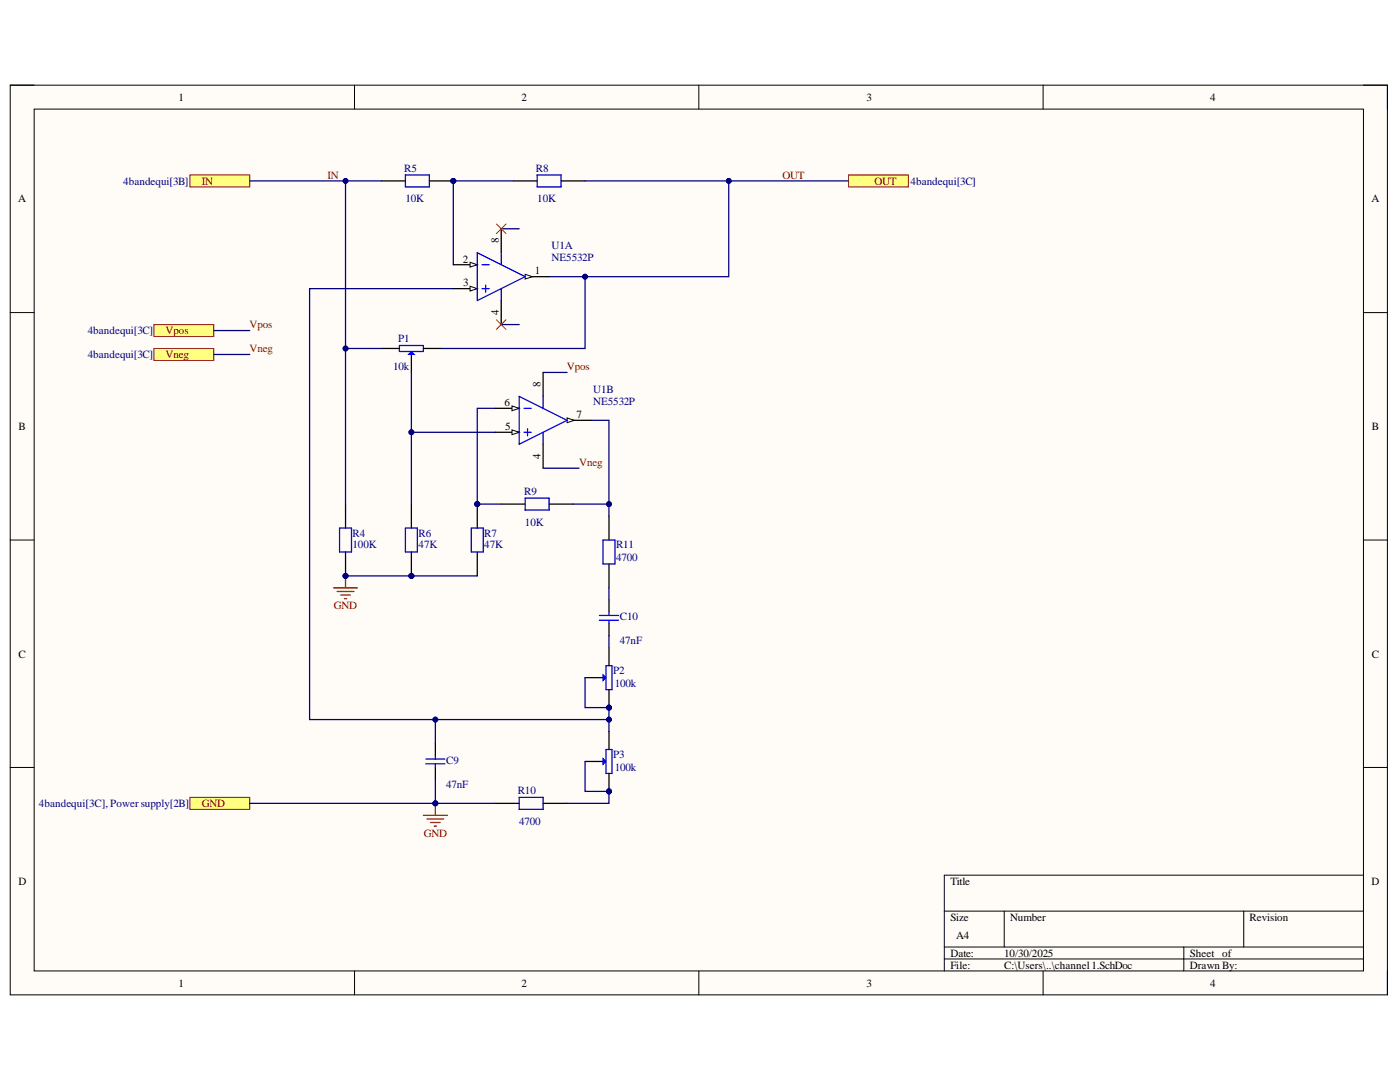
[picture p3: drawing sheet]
<svg xmlns="http://www.w3.org/2000/svg" width="279mm" height="216mm" viewBox="0 0 279 216" stroke-linecap="round" stroke-linejoin="round" font-family="sans-serif">
<defs><g id="words">
<g font-size="2.2">
<text x="35.6" y="20.1">1</text>
<text x="104.1" y="20.1">2</text>
<text x="172.9" y="20.1">3</text>
<text x="241.5" y="20.1">4</text>
<text x="3.6" y="40.4">A</text>
<text x="273.7" y="40.4">A</text>
<text x="92.3" y="52.4">2</text>
<text x="99.5" y="48.5" transform="rotate(-90 99.5 48.5)">8</text>
<text x="92.4" y="57.1">3</text>
<text x="106.7" y="54.8">1</text>
<text x="99.5" y="62.9" transform="rotate(-90 99.5 62.9)">4</text>
<text x="107.9" y="77.2" transform="rotate(-90 107.9 77.2)">8</text>
<text x="100.7" y="81.1">6</text>
<text x="115.1" y="83.4">7</text>
<text x="3.7" y="85.8">B</text>
<text x="100.8" y="85.8">5</text>
<text x="273.8" y="85.8">B</text>
<text x="107.9" y="91.5" transform="rotate(-90 107.9 91.5)">4</text>
<text x="3.7" y="131.2">C</text>
<text x="273.8" y="131.2">C</text>
<text x="3.7" y="176.6">D</text>
<text x="189.7" y="176.6">Title</text>
<text x="273.7" y="176.6">D</text>
<text x="189.7" y="183.7">Size</text>
<text x="201.6" y="183.7">Number</text>
<text x="249.4" y="183.7">Revision</text>
<text x="189.7" y="190.9">Date:</text>
<text x="190.8" y="187.4">A4</text>
<text x="200.4" y="190.9">10/30/2025</text>
<text x="237.4" y="190.9">Sheet of</text>
<text x="35.6" y="196.9">1</text>
<text x="104.1" y="196.9">2</text>
<text x="172.9" y="196.9">3</text>
<text x="189.7" y="193.3">File:</text>
<text x="200.4" y="193.3">C:\Users\..\channel1.SchDoc</text>
<text x="237.4" y="193.3">Drawn By:</text>
<text x="241.5" y="196.9">4</text>
</g>
<g font-size="2.2" fill="#800000">
<text x="65.4" y="35.7">IN</text>
<text x="156.2" y="35.7">OUT</text>
<text x="40.2" y="36.9">IN</text>
<text x="174.5" y="36.9">OUT</text>
<text x="49.8" y="65.5">Vpos</text>
<text x="33.1" y="66.7">Vpos</text>
<text x="33.1" y="71.5">Vneg</text>
<text x="49.8" y="70.3">Vneg</text>
<text x="113.1" y="73.9">Vpos</text>
<text x="115.6" y="93">Vneg</text>
<text x="66.6" y="121.6">GND</text>
<text x="40.2" y="161.1">GND</text>
<text x="84.6" y="167">GND</text>
</g>
<g font-size="2.2" fill="#000080">
<text x="80.7" y="34.2">R5</text>
<text x="107" y="34.2">R8</text>
<text x="24.6" y="36.9">4bandequi[3B]</text>
<text x="80.9" y="40.4">10K</text>
<text x="107.2" y="40.4">10K</text>
<text x="181.7" y="36.9">4bandequi[3C]</text>
<text x="110.1" y="49.8">U1A</text>
<text x="110.1" y="52.1">NE5532P</text>
<text x="17.5" y="66.7">4bandequi[3C]</text>
<text x="17.5" y="71.5">4bandequi[3C]</text>
<text x="79.5" y="68.3">P1</text>
<text x="78.5" y="73.9">10k</text>
<text x="118.4" y="78.4">U1B</text>
<text x="118.4" y="80.8">NE5532P</text>
<text x="104.6" y="98.7">R9</text>
<text x="70.4" y="107.1">R4</text>
<text x="83.5" y="107.1">R6</text>
<text x="96.7" y="107.1">R7</text>
<text x="104.8" y="105">10K</text>
<text x="70.4" y="109.4">100K</text>
<text x="83.5" y="109.4">47K</text>
<text x="96.7" y="109.4">47K</text>
<text x="122.9" y="111.9">4700</text>
<text x="122.9" y="109.4">R11</text>
<text x="123.7" y="123.8">C10</text>
<text x="123.7" y="128.5">47nF</text>
<text x="122.4" y="134.5">P2</text>
<text x="122.7" y="137.2">100k</text>
<text x="89" y="152.5">C9</text>
<text x="122.4" y="151.3">P3</text>
<text x="122.7" y="153.9">100k</text>
<text x="7.8" y="161.1">4bandequi[3C], Powersupply[2B]</text>
<text x="89" y="157.3">47nF</text>
<text x="103.3" y="158.5">R10</text>
<text x="103.6" y="164.6">4700</text>
</g>
</g></defs>
<path d="M2 17h274.9v181.5h-274.9z" fill-rule="evenodd" fill="#fffcf8"/>
<path d="M2 17h274.9v181.5h-274.9z" fill="none" stroke="#000" stroke-width=".2"/>
<path d="M6.8 21.8h265.3v171.9h-265.3z" fill-rule="evenodd" fill="#fffcf8"/>
<g fill="none" stroke="#000" stroke-width=".2">
<path d="M2 17h4.8M70.7 17v4.8M139.5 17v4.8M208.2 17v4.8M272.1 17h4.8v4.8M6.8 21.8h265.3v171.9h-265.3zM2 62.4h4.8M272.1 62.4h4.8M2 107.8h4.8M272.1 107.8h4.8M2 153.1h4.8M272.1 153.1h4.8"/>
<path d="M272.1 174.6h-83.6v19.1M70.8 193.7v4.8M139.5 193.7v4.8M188.5 181.8h83.6M188.5 189h83.6M188.5 191.4h83.6M200.4 181.8v7.2M208.2 193.7v4.8M236.3 189v4.7M248.2 181.8v7.2M276.9 193.7v4.8"/>
</g>
<path d="M37.9 34.9h11.9v2.4h-11.9z" fill-rule="evenodd" fill="#ffff80"/>
<path d="M37.9 34.9h11.9v2.4h-11.9z" fill="none" stroke="#800000" stroke-width=".2"/>
<path d="M30.7 64.8h12v2.3h-12z" fill-rule="evenodd" fill="#ffff80"/>
<path d="M30.7 64.8h12v2.3h-12z" fill="none" stroke="#800000" stroke-width=".2"/>
<path d="M30.7 69.5h12v2.4h-12z" fill-rule="evenodd" fill="#ffff80"/>
<path d="M30.7 69.5h12v2.4h-12z" fill="none" stroke="#800000" stroke-width=".2"/>
<path d="M37.9 159.1h11.9v2.4h-11.9z" fill-rule="evenodd" fill="#ffff80"/>
<path d="M37.9 159.1h11.9v2.4h-11.9z" fill="none" stroke="#800000" stroke-width=".2"/>
<path d="M169.3 34.9h12v2.4h-12z" fill-rule="evenodd" fill="#ffff80"/>
<path d="M169.3 34.9h12v2.4h-12z" fill="none" stroke="#800000" stroke-width=".2"/>
<circle cx="90.5" cy="36.1" r=".48" fill="#000080"/>
<circle cx="90.5" cy="36.1" r=".48" fill="none" stroke="#000080" stroke-width=".2"/>
<path d="M80.9 34.9h4.8v2.4h-4.8z" fill="none" stroke="#00f" stroke-width=".25"/>
<path d="M76.1 36.1h4.8M85.7 36.1h4.8" fill="none" stroke="#000" stroke-width=".25"/>
<circle cx="90.5" cy="36.1" r=".48" fill="#000080"/>
<circle cx="90.5" cy="36.1" r=".48" fill="none" stroke="#000080" stroke-width=".2"/>
<path d="M107.2 34.9h4.8v2.4h-4.8z" fill="none" stroke="#00f" stroke-width=".25"/>
<path d="M102.4 36.1h4.8M112 36.1h4.8" fill="none" stroke="#000" stroke-width=".25"/>
<circle cx="69" cy="114.9" r=".48" fill="#000080"/>
<circle cx="69" cy="114.9" r=".48" fill="none" stroke="#000080" stroke-width=".2"/>
<path d="M67.8 105.4h2.4v4.7h-2.4z" fill="none" stroke="#00f" stroke-width=".25"/>
<path d="M69 110.1v4.8" fill="none" stroke="#000" stroke-width=".25"/>
<circle cx="69" cy="114.9" r=".48" fill="#000080"/>
<circle cx="69" cy="114.9" r=".48" fill="none" stroke="#000080" stroke-width=".2"/>
<path d="M69 100.6v4.8M100 100.6h4.8M109.6 100.6h4.8M121.5 103v4.8M121.5 112.5v4.8M98.8 160.3h4.8M108.4 160.3h4.8" fill="none" stroke="#000" stroke-width=".25"/>
<path d="M104.8 99.4h4.8v2.4h-4.8zM120.3 107.8h2.4v4.7h-2.4zM103.6 159.1h4.8v2.4h-4.8z" fill="none" stroke="#00f" stroke-width=".25"/>
<circle cx="95.2" cy="100.6" r=".48" fill="#000080"/>
<circle cx="95.2" cy="100.6" r=".48" fill="none" stroke="#000080" stroke-width=".2"/>
<path d="M94 105.4h2.4v4.7h-2.4z" fill="none" stroke="#00f" stroke-width=".25"/>
<path d="M95.2 100.6v4.8M95.2 110.1v4.8" fill="none" stroke="#000" stroke-width=".25"/>
<circle cx="95.2" cy="100.6" r=".48" fill="#000080"/>
<circle cx="95.2" cy="100.6" r=".48" fill="none" stroke="#000080" stroke-width=".2"/>
<circle cx="82.1" cy="114.9" r=".48" fill="#000080"/>
<circle cx="82.1" cy="114.9" r=".48" fill="none" stroke="#000080" stroke-width=".2"/>
<path d="M80.9 105.4h2.4v4.7h-2.4z" fill="none" stroke="#00f" stroke-width=".25"/>
<path d="M82.1 100.6v4.8M82.1 110.1v4.8" fill="none" stroke="#000" stroke-width=".25"/>
<circle cx="82.1" cy="114.9" r=".48" fill="#000080"/>
<circle cx="82.1" cy="114.9" r=".48" fill="none" stroke="#000080" stroke-width=".2"/>
<circle cx="121.5" cy="157.9" r=".48" fill="#000080"/>
<circle cx="121.5" cy="157.9" r=".48" fill="none" stroke="#000080" stroke-width=".2"/>
<path d="M120.9 149.6h1.2v4.7h-1.2z" fill="none" stroke="#00f" stroke-width=".25"/>
<path d="M121.5 154.3v3.6" fill="none" stroke="#000" stroke-width=".25"/>
<circle cx="121.5" cy="157.9" r=".48" fill="#000080"/>
<circle cx="121.5" cy="157.9" r=".48" fill="none" stroke="#000080" stroke-width=".2"/>
<path d="M116.8 151.9h3.5M121.5 146v3.6" fill="none" stroke="#000" stroke-width=".25"/>
<path d="M120.3 151.3l.6 .6-.6 .6z" fill="#00f"/>
<path d="M120.3 151.3l.6 .6-.6 .6z" fill="none" stroke="#00f" stroke-width=".2"/>
<circle cx="121.5" cy="141.2" r=".48" fill="#000080"/>
<circle cx="121.5" cy="141.2" r=".48" fill="none" stroke="#000080" stroke-width=".2"/>
<path d="M120.9 132.8h1.2v4.8h-1.2z" fill="none" stroke="#00f" stroke-width=".25"/>
<path d="M121.5 137.6v3.6" fill="none" stroke="#000" stroke-width=".25"/>
<circle cx="121.5" cy="141.2" r=".48" fill="#000080"/>
<circle cx="121.5" cy="141.2" r=".48" fill="none" stroke="#000080" stroke-width=".2"/>
<path d="M116.8 135.2h3.5M121.5 129.3v3.5" fill="none" stroke="#000" stroke-width=".25"/>
<path d="M120.3 134.6l.6 .6-.6 .6z" fill="#00f"/>
<path d="M120.3 134.6l.6 .6-.6 .6z" fill="none" stroke="#00f" stroke-width=".2"/>
<path d="M76.1 69.5h3.6M82.1 70.7v3.6M84.5 69.5h3.6M121.5 119.7v2.4M121.5 124.5v2.4M86.9 148.4v2.3M86.9 153.1v2.4" fill="none" stroke="#000" stroke-width=".25"/>
<path d="M79.7 68.9h4.8v1.2h-4.8zM119.6 122.8h3.8M119.6 123.8h3.8M121.5 122.1v.7M121.5 123.8v.7M85 151.5h3.8M85 152.4h3.8M86.9 150.7v.8M86.9 152.4v.7" fill="none" stroke="#00f" stroke-width=".25"/>
<path d="M81.5 70.7l.6-.6 .6 .6z" fill="#00f"/>
<path d="M81.5 70.7l.6-.6 .6 .6z" fill="none" stroke="#00f" stroke-width=".2"/>
<path d="M66.6 117.3h4.7M67.3 118h3.3M68 118.7h1.9M68.7 119.5h.5M69 114.9v2.4" fill="none" stroke="#800000" stroke-width=".25"/>
<circle cx="69" cy="114.9" r=".48" fill="#000080"/>
<circle cx="69" cy="114.9" r=".48" fill="none" stroke="#000080" stroke-width=".2"/>
<path d="M84.5 162.7h4.8M85.2 163.4h3.4M85.9 164.1h1.9M86.6 164.8h.5M86.9 160.3v2.4" fill="none" stroke="#800000" stroke-width=".25"/>
<circle cx="86.9" cy="160.3" r=".48" fill="#000080"/>
<circle cx="86.9" cy="160.3" r=".48" fill="none" stroke="#000080" stroke-width=".2"/>
<path d="M49.8 36.1h26.3" fill="none" stroke="#000080" stroke-width=".25"/>
<circle cx="69" cy="36.1" r=".48" fill="#000080"/>
<circle cx="69" cy="36.1" r=".48" fill="none" stroke="#000080" stroke-width=".2"/>
<path d="M90.5 36.1v16.7" fill="none" stroke="#000080" stroke-width=".25"/>
<circle cx="90.5" cy="36.1" r=".48" fill="#000080"/>
<circle cx="90.5" cy="36.1" r=".48" fill="none" stroke="#000080" stroke-width=".2"/>
<path d="M90.5 36.1h11.9" fill="none" stroke="#000080" stroke-width=".25"/>
<circle cx="90.5" cy="36.1" r=".48" fill="#000080"/>
<circle cx="90.5" cy="36.1" r=".48" fill="none" stroke="#000080" stroke-width=".2"/>
<path d="M116.8 36.1h52.5" fill="none" stroke="#000080" stroke-width=".25"/>
<circle cx="145.4" cy="36.1" r=".48" fill="#000080"/>
<circle cx="145.4" cy="36.1" r=".48" fill="none" stroke="#000080" stroke-width=".2"/>
<path d="M69 36.1v33.4h7.1" fill="none" stroke="#000080" stroke-width=".25"/>
<circle cx="69" cy="36.1" r=".48" fill="#000080"/>
<circle cx="69" cy="36.1" r=".48" fill="none" stroke="#000080" stroke-width=".2"/>
<circle cx="69" cy="69.5" r=".48" fill="#000080"/>
<circle cx="69" cy="69.5" r=".48" fill="none" stroke="#000080" stroke-width=".2"/>
<path d="M69 69.5v31.1" fill="none" stroke="#000080" stroke-width=".25"/>
<circle cx="69" cy="69.5" r=".48" fill="#000080"/>
<circle cx="69" cy="69.5" r=".48" fill="none" stroke="#000080" stroke-width=".2"/>
<path d="M69 114.9h13.1" fill="none" stroke="#000080" stroke-width=".25"/>
<circle cx="69" cy="114.9" r=".48" fill="#000080"/>
<circle cx="69" cy="114.9" r=".48" fill="none" stroke="#000080" stroke-width=".2"/>
<circle cx="82.1" cy="114.9" r=".48" fill="#000080"/>
<circle cx="82.1" cy="114.9" r=".48" fill="none" stroke="#000080" stroke-width=".2"/>
<path d="M82.1 74.3v26.3" fill="none" stroke="#000080" stroke-width=".25"/>
<circle cx="82.1" cy="86.3" r=".48" fill="#000080"/>
<circle cx="82.1" cy="86.3" r=".48" fill="none" stroke="#000080" stroke-width=".2"/>
<path d="M82.1 86.3h16.7" fill="none" stroke="#000080" stroke-width=".25"/>
<circle cx="82.1" cy="86.3" r=".48" fill="#000080"/>
<circle cx="82.1" cy="86.3" r=".48" fill="none" stroke="#000080" stroke-width=".2"/>
<path d="M98.8 81.5h-3.6v19.1" fill="none" stroke="#000080" stroke-width=".25"/>
<circle cx="95.2" cy="100.6" r=".48" fill="#000080"/>
<circle cx="95.2" cy="100.6" r=".48" fill="none" stroke="#000080" stroke-width=".2"/>
<path d="M82.1 114.9h13.1" fill="none" stroke="#000080" stroke-width=".25"/>
<circle cx="82.1" cy="114.9" r=".48" fill="#000080"/>
<circle cx="82.1" cy="114.9" r=".48" fill="none" stroke="#000080" stroke-width=".2"/>
<path d="M95.2 100.6h4.8" fill="none" stroke="#000080" stroke-width=".25"/>
<circle cx="95.2" cy="100.6" r=".48" fill="#000080"/>
<circle cx="95.2" cy="100.6" r=".48" fill="none" stroke="#000080" stroke-width=".2"/>
<path d="M114.4 100.6h7.1v2.4" fill="none" stroke="#000080" stroke-width=".25"/>
<circle cx="121.5" cy="100.6" r=".48" fill="#000080"/>
<circle cx="121.5" cy="100.6" r=".48" fill="none" stroke="#000080" stroke-width=".2"/>
<path d="M118 83.9h3.5v16.7" fill="none" stroke="#000080" stroke-width=".25"/>
<circle cx="121.5" cy="100.6" r=".48" fill="#000080"/>
<circle cx="121.5" cy="100.6" r=".48" fill="none" stroke="#000080" stroke-width=".2"/>
<path d="M121.5 117.3v2.4M116.8 135.2v6h4.7" fill="none" stroke="#000080" stroke-width=".25"/>
<circle cx="121.5" cy="141.2" r=".48" fill="#000080"/>
<circle cx="121.5" cy="141.2" r=".48" fill="none" stroke="#000080" stroke-width=".2"/>
<path d="M116.8 151.9v6h4.7" fill="none" stroke="#000080" stroke-width=".25"/>
<circle cx="121.5" cy="157.9" r=".48" fill="#000080"/>
<circle cx="121.5" cy="157.9" r=".48" fill="none" stroke="#000080" stroke-width=".2"/>
<path d="M121.5 141.2v4.8" fill="none" stroke="#000080" stroke-width=".25"/>
<circle cx="121.5" cy="141.2" r=".48" fill="#000080"/>
<circle cx="121.5" cy="141.2" r=".48" fill="none" stroke="#000080" stroke-width=".2"/>
<circle cx="121.5" cy="143.6" r=".48" fill="#000080"/>
<circle cx="121.5" cy="143.6" r=".48" fill="none" stroke="#000080" stroke-width=".2"/>
<path d="M121.5 143.6h-34.6v4.8" fill="none" stroke="#000080" stroke-width=".25"/>
<circle cx="121.5" cy="143.6" r=".48" fill="#000080"/>
<circle cx="121.5" cy="143.6" r=".48" fill="none" stroke="#000080" stroke-width=".2"/>
<circle cx="86.9" cy="143.6" r=".48" fill="#000080"/>
<circle cx="86.9" cy="143.6" r=".48" fill="none" stroke="#000080" stroke-width=".2"/>
<path d="M86.9 155.5v4.8h11.9" fill="none" stroke="#000080" stroke-width=".25"/>
<circle cx="86.9" cy="160.3" r=".48" fill="#000080"/>
<circle cx="86.9" cy="160.3" r=".48" fill="none" stroke="#000080" stroke-width=".2"/>
<path d="M121.5 157.9v2.4h-8.3" fill="none" stroke="#000080" stroke-width=".25"/>
<circle cx="121.5" cy="157.9" r=".48" fill="#000080"/>
<circle cx="121.5" cy="157.9" r=".48" fill="none" stroke="#000080" stroke-width=".2"/>
<path d="M90.5 57.6h-28.7v86h25.1M121.5 126.9v2.4" fill="none" stroke="#000080" stroke-width=".25"/>
<circle cx="86.9" cy="143.6" r=".48" fill="#000080"/>
<circle cx="86.9" cy="143.6" r=".48" fill="none" stroke="#000080" stroke-width=".2"/>
<path d="M49.8 160.3h37.1" fill="none" stroke="#000080" stroke-width=".25"/>
<circle cx="86.9" cy="160.3" r=".48" fill="#000080"/>
<circle cx="86.9" cy="160.3" r=".48" fill="none" stroke="#000080" stroke-width=".2"/>
<path d="M145.4 36.1v19.1h-28.6v14.3h-28.7M100 45.7h3.6M42.7 66h7.1M42.7 70.7h7.1M100 64.8h3.6M108.4 74.3h4.8M108.4 93.4h7.2" fill="none" stroke="#000080" stroke-width=".25"/>
<circle cx="116.8" cy="55.2" r=".48" fill="#000080"/>
<circle cx="116.8" cy="55.2" r=".48" fill="none" stroke="#000080" stroke-width=".2"/>
<circle cx="145.4" cy="36.1" r=".48" fill="#000080"/>
<circle cx="145.4" cy="36.1" r=".48" fill="none" stroke="#000080" stroke-width=".2"/>
<path d="M109.6 55.2h7.2" fill="none" stroke="#000080" stroke-width=".25"/>
<circle cx="116.8" cy="55.2" r=".48" fill="#000080"/>
<circle cx="116.8" cy="55.2" r=".48" fill="none" stroke="#000080" stroke-width=".2"/>
<path d="M98.8 86.3h4.8" fill="none" stroke="#000" stroke-width=".25"/>
<path d="M102.2 85.8l1.4 .5-1.4 .4z" fill="#f8fcff"/>
<path d="M102.2 85.8l1.4 .5-1.4 .4z" fill="none" stroke="#000" stroke-width=".2"/>
<path d="M98.8 81.5h4.8" fill="none" stroke="#000" stroke-width=".25"/>
<path d="M102.2 81l1.4 .5-1.4 .5z" fill="#f8fcff"/>
<path d="M102.2 81l1.4 .5-1.4 .5z" fill="none" stroke="#000" stroke-width=".2"/>
<path d="M113.2 83.9h4.8" fill="none" stroke="#000" stroke-width=".25"/>
<path d="M113.2 83.4l1.4 .5-1.4 .4z" fill="#f8fcff"/>
<path d="M113.2 83.4l1.4 .5-1.4 .4z" fill="none" stroke="#000" stroke-width=".2"/>
<path d="M103.6 79.1l9.6 4.8-9.6 4.7zM108.4 79.1v2.4M104.6 81.5h1.4M104.6 86.3h1.4M105.3 85.5v1.5M108.4 86.3v2.3" fill="none" stroke="#00f" stroke-width=".25"/>
<path d="M104.8 55.2h4.8M108.4 74.3v4.8M108.4 88.6v4.8" fill="none" stroke="#000" stroke-width=".25"/>
<path d="M104.8 54.7l1.4 .5-1.4 .5z" fill="#f8fcff"/>
<path d="M104.8 54.7l1.4 .5-1.4 .5z" fill="none" stroke="#000" stroke-width=".2"/>
<path d="M90.5 52.8h4.7" fill="none" stroke="#000" stroke-width=".25"/>
<path d="M93.8 52.3l1.4 .5-1.4 .5z" fill="#f8fcff"/>
<path d="M93.8 52.3l1.4 .5-1.4 .5z" fill="none" stroke="#000" stroke-width=".2"/>
<path d="M90.5 57.6h4.7" fill="none" stroke="#000" stroke-width=".25"/>
<path d="M93.8 57.1l1.4 .5-1.4 .5z" fill="#f8fcff"/>
<path d="M93.8 57.1l1.4 .5-1.4 .5z" fill="none" stroke="#000" stroke-width=".2"/>
<path d="M95.2 50.4l9.6 4.8-9.6 4.8zM96.2 52.8h1.4M96.2 57.6h1.4M96.9 56.9v1.4M100 50.4v2.4M100 57.6v2.4" fill="none" stroke="#00f" stroke-width=".25"/>
<path d="M100 45.7v4.7M100 60v4.8" fill="none" stroke="#000" stroke-width=".25"/>
<path d="M99.1 44.7l1.9 1.9M101 44.7l-1.9 1.9M99.1 63.8l1.9 1.9M101 63.8l-1.9 1.9" fill="none" stroke="#f00" stroke-width=".2"/>
<use href="#words"/>
</svg>
